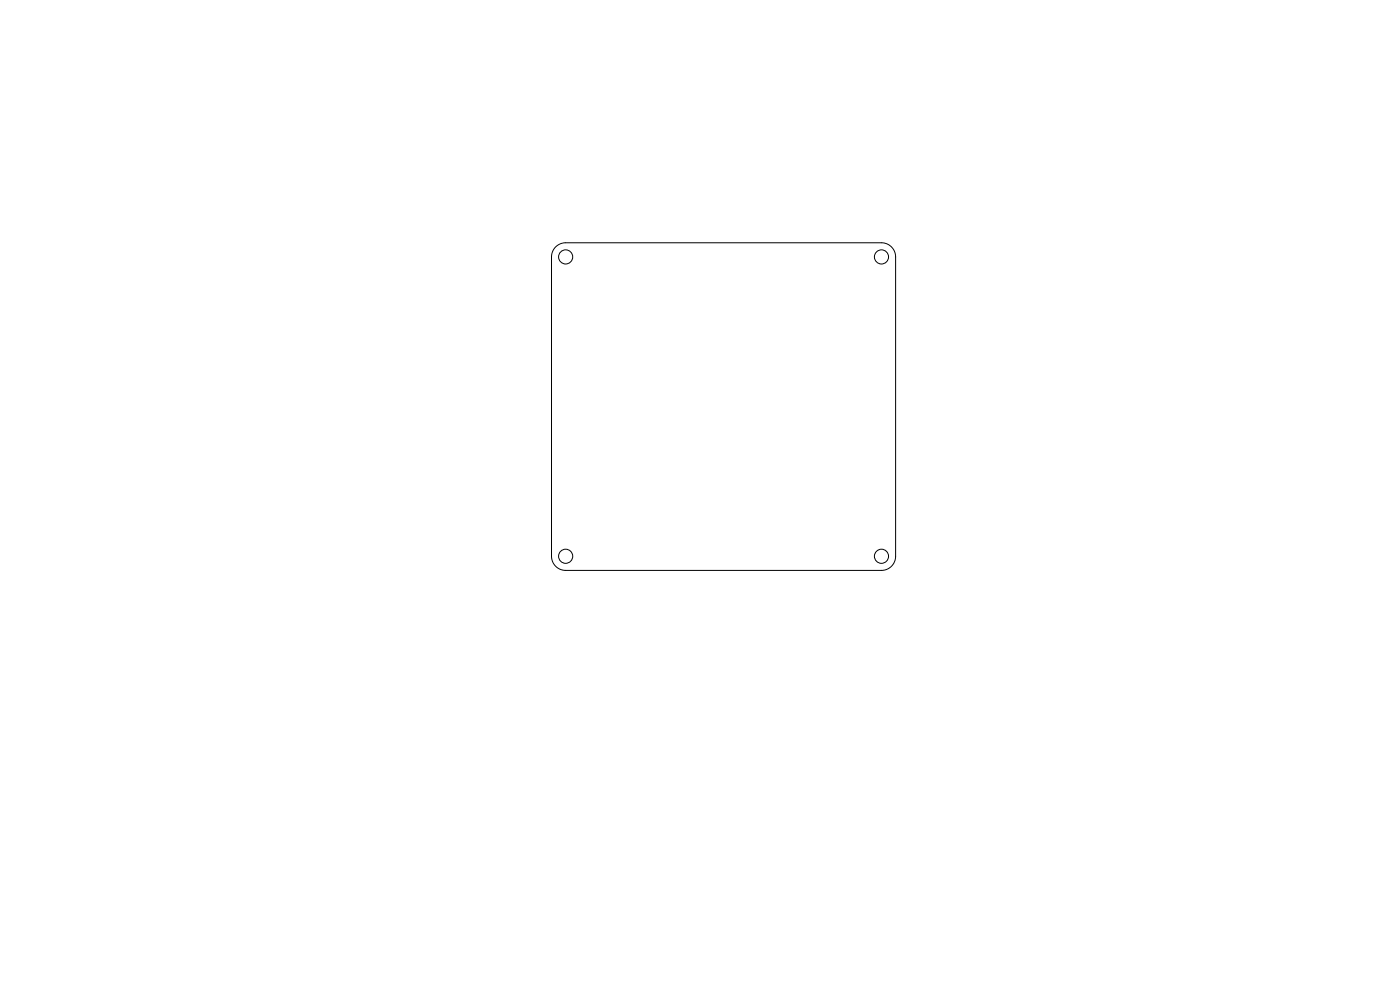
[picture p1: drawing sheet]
<svg xmlns="http://www.w3.org/2000/svg" width="297mm" height="210mm" viewBox="0 0 297 210" stroke-linecap="round" stroke-linejoin="round" font-family="sans-serif">
<g fill="none" stroke="#000" stroke-width=".21">
<path d="M117.9 52.4a3 3 0 0 1 2.1-.9h67a3 3 0 0 1 3 3v63.5a3 3 0 0 1-3 3h-67a3 3 0 0 1-3-3v-63.5a3 3 0 0 1 .9-2.1z"/>
<circle cx="120" cy="54.5" r="1.5"/>
<circle cx="187" cy="54.5" r="1.5"/>
<circle cx="120" cy="118" r="1.5"/>
<circle cx="187" cy="118" r="1.5"/>
</g>
</svg>
